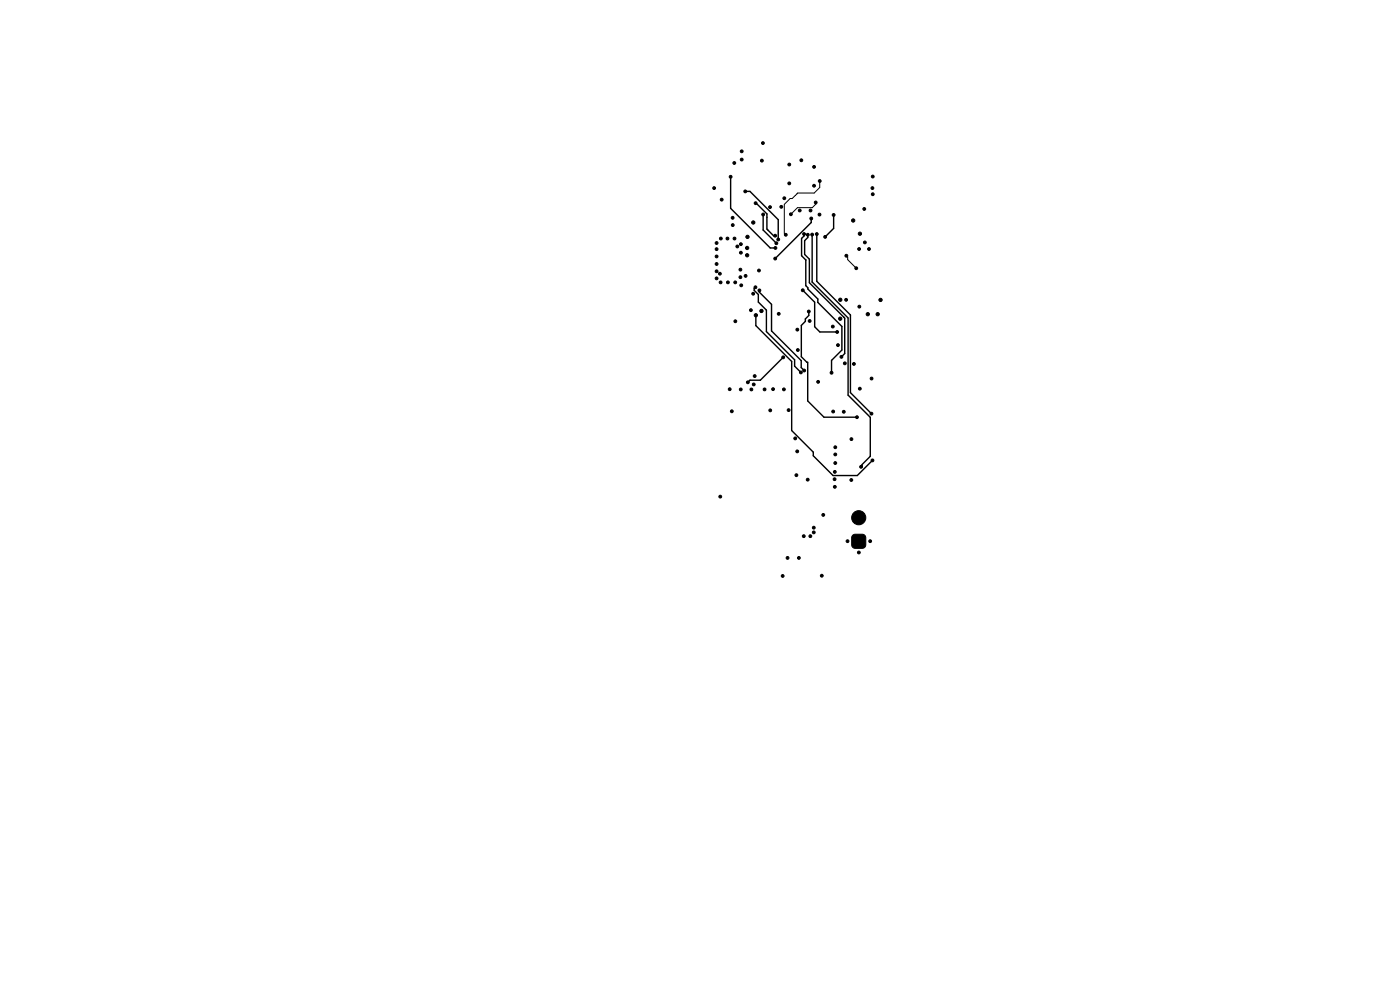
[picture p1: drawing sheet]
<svg xmlns="http://www.w3.org/2000/svg" width="297mm" height="210mm" viewBox="0 0 297 210" stroke-linecap="round" stroke-linejoin="round" font-family="sans-serif">
<g fill="#000" stroke="#000" stroke-width=".21">
<path d="M181 113.5l.4-.2h1.5l.6 .3 .2 .5v1.5l-.3 .6-.5 .1h-1.5l-.6-.3-.1-.4v-1.5z"/>
<circle cx="151.5" cy="39.9" r=".3"/>
<circle cx="155" cy="37.5" r=".3"/>
<circle cx="155.8" cy="34.6" r=".3"/>
<circle cx="157.3" cy="33.9" r=".3"/>
<circle cx="157.3" cy="32.1" r=".3"/>
<circle cx="161.6" cy="34.1" r=".3"/>
<circle cx="161.9" cy="30.3" r=".3"/>
<circle cx="167.4" cy="38.9" r=".3"/>
<circle cx="167.4" cy="34.9" r=".3"/>
<circle cx="170" cy="34" r=".3"/>
<circle cx="172.7" cy="39.4" r=".3"/>
<circle cx="172.7" cy="35.4" r=".3"/>
<circle cx="173.9" cy="38.4" r=".3"/>
<circle cx="185.1" cy="39.9" r=".3"/>
<circle cx="185.2" cy="37.5" r=".3"/>
<circle cx="152" cy="51.6" r=".3"/>
<circle cx="152" cy="54.4" r=".3"/>
<circle cx="152" cy="59" r=".3"/>
<circle cx="152" cy="52.9" r=".3"/>
<circle cx="152" cy="57.6" r=".3"/>
<circle cx="152" cy="56" r=".3"/>
<circle cx="152.7" cy="58.1" r=".3"/>
<circle cx="152.9" cy="59.9" r=".3"/>
<circle cx="152.9" cy="50.6" r=".3"/>
<circle cx="153.1" cy="42.3" r=".3"/>
<circle cx="154.3" cy="50.6" r=".3"/>
<circle cx="154.4" cy="59.9" r=".3"/>
<circle cx="155.4" cy="46.2" r=".3"/>
<circle cx="155.5" cy="47.7" r=".3"/>
<circle cx="155.8" cy="50.6" r=".3"/>
<circle cx="156" cy="59.9" r=".3"/>
<circle cx="156.4" cy="52.3" r=".3"/>
<circle cx="157.1" cy="57.2" r=".3"/>
<circle cx="157.1" cy="58.8" r=".3"/>
<circle cx="157.2" cy="53.6" r=".3"/>
<circle cx="157.2" cy="51.8" r=".3"/>
<circle cx="158.1" cy="40.6" r=".3"/>
<circle cx="158.2" cy="58.5" r=".3"/>
<circle cx="158.5" cy="54.2" r=".35"/>
<circle cx="158.5" cy="52.6" r=".35"/>
<circle cx="158.6" cy="50.3" r=".35"/>
<circle cx="159.8" cy="47.2" r=".35"/>
<circle cx="160.3" cy="43.1" r=".3"/>
<circle cx="161" cy="57.4" r=".3"/>
<circle cx="161.9" cy="45.5" r=".3"/>
<circle cx="163.4" cy="43.9" r=".3"/>
<circle cx="164.5" cy="50" r=".3"/>
<circle cx="164.5" cy="54.9" r=".3"/>
<circle cx="164.5" cy="52.6" r=".3"/>
<circle cx="164.7" cy="51.6" r=".3"/>
<circle cx="165.1" cy="50.8" r=".3"/>
<circle cx="165.7" cy="43.9" r=".3"/>
<circle cx="166.4" cy="42" r=".3"/>
<circle cx="166.7" cy="49.8" r=".3"/>
<circle cx="167.8" cy="45.5" r=".3"/>
<circle cx="169.7" cy="44.7" r=".3"/>
<circle cx="170.6" cy="49.7" r=".3"/>
<circle cx="171.4" cy="49.8" r=".3"/>
<circle cx="171.9" cy="44.7" r=".3"/>
<circle cx="172.1" cy="46.3" r=".3"/>
<circle cx="172.3" cy="49.8" r=".3"/>
<circle cx="173" cy="43" r=".3"/>
<circle cx="173.3" cy="49.7" r=".3"/>
<circle cx="173.9" cy="45.5" r=".3"/>
<circle cx="175" cy="50.3" r=".3"/>
<circle cx="176.9" cy="45.6" r=".3"/>
<circle cx="179.6" cy="54.3" r=".3"/>
<circle cx="181" cy="46.8" r=".35"/>
<circle cx="181.6" cy="56.9" r=".3"/>
<circle cx="182.3" cy="52.8" r=".3"/>
<circle cx="182.4" cy="49.6" r=".35"/>
<circle cx="183.3" cy="44.3" r=".3"/>
<circle cx="183.5" cy="51.4" r=".3"/>
<circle cx="184.3" cy="52.8" r=".3"/>
<circle cx="185.1" cy="41.2" r=".3"/>
<circle cx="156" cy="68.1" r=".3"/>
<circle cx="157.2" cy="60.5" r=".3"/>
<circle cx="159.3" cy="65.8" r=".3"/>
<circle cx="159.8" cy="62.3" r=".3"/>
<circle cx="160.1" cy="79.8" r=".3"/>
<circle cx="160.3" cy="60.9" r=".3"/>
<circle cx="160.3" cy="66.9" r=".35"/>
<circle cx="161.1" cy="61.6" r=".3"/>
<circle cx="161.5" cy="66" r=".35"/>
<circle cx="165.2" cy="66.6" r=".3"/>
<circle cx="166.2" cy="75.8" r=".3"/>
<circle cx="169.2" cy="69.9" r=".3"/>
<circle cx="169.2" cy="74.3" r=".3"/>
<circle cx="169.9" cy="79" r=".3"/>
<circle cx="170.3" cy="61.6" r=".3"/>
<circle cx="170.6" cy="78.6" r=".3"/>
<circle cx="171.6" cy="66.1" r=".3"/>
<circle cx="171.8" cy="68.1" r=".3"/>
<circle cx="176.4" cy="79.1" r=".3"/>
<circle cx="176.7" cy="69.3" r=".3"/>
<circle cx="177.6" cy="70.4" r=".3"/>
<circle cx="177.8" cy="73.2" r=".3"/>
<circle cx="178.3" cy="67.6" r=".35"/>
<circle cx="178.3" cy="63.6" r=".35"/>
<circle cx="178.5" cy="75.7" r=".3"/>
<circle cx="179.2" cy="77.1" r=".3"/>
<circle cx="179.5" cy="63.6" r=".3"/>
<circle cx="181.2" cy="77.2" r=".3"/>
<circle cx="182.3" cy="65" r=".3"/>
<circle cx="184.1" cy="66.7" r=".35"/>
<circle cx="186.2" cy="66.7" r=".35"/>
<circle cx="186.8" cy="63.6" r=".35"/>
<circle cx="154.8" cy="82.6" r=".3"/>
<circle cx="155.2" cy="87.3" r=".3"/>
<circle cx="157.2" cy="82.6" r=".3"/>
<circle cx="158.6" cy="81.1" r=".3"/>
<circle cx="159.4" cy="82.6" r=".3"/>
<circle cx="159.9" cy="81.6" r=".3"/>
<circle cx="162.2" cy="82.6" r=".3"/>
<circle cx="163.4" cy="87.1" r=".3"/>
<circle cx="164" cy="82.6" r=".3"/>
<circle cx="166.3" cy="82.6" r=".3"/>
<circle cx="167.3" cy="87" r=".3"/>
<circle cx="168.7" cy="93" r=".3"/>
<circle cx="169.1" cy="95.8" r=".3"/>
<circle cx="173.6" cy="81" r=".3"/>
<circle cx="176.7" cy="87.3" r=".3"/>
<circle cx="177.2" cy="94.9" r=".3"/>
<circle cx="177.2" cy="98.2" r=".3"/>
<circle cx="177.2" cy="96.4" r=".3"/>
<circle cx="179" cy="87.4" r=".3"/>
<circle cx="180.6" cy="93.1" r=".3"/>
<circle cx="181.8" cy="88.5" r=".3"/>
<circle cx="182.4" cy="82.4" r=".3"/>
<circle cx="182.7" cy="99" r=".3"/>
<circle cx="184.9" cy="87.8" r=".3"/>
<circle cx="184.9" cy="80.3" r=".3"/>
<circle cx="185.1" cy="97.7" r=".3"/>
<circle cx="152.8" cy="105.4" r=".3"/>
<circle cx="167.1" cy="118.4" r=".3"/>
<circle cx="168.9" cy="100.8" r=".3"/>
<circle cx="169.5" cy="118.4" r=".3"/>
<circle cx="170.5" cy="113.7" r=".3"/>
<circle cx="171.3" cy="101.7" r=".3"/>
<circle cx="171.9" cy="113.7" r=".3"/>
<circle cx="172.6" cy="111.9" r=".3"/>
<circle cx="172.6" cy="112.9" r=".3"/>
<circle cx="174.6" cy="109.2" r=".3"/>
<circle cx="177" cy="101.7" r=".3"/>
<circle cx="177.1" cy="103.3" r=".3"/>
<circle cx="177.1" cy="100.1" r=".3"/>
<circle cx="179.8" cy="114.8" r=".3"/>
<circle cx="180.6" cy="101.8" r=".3"/>
<circle cx="182.2" cy="109.8" r="1.5"/>
<circle cx="182.2" cy="117.2" r=".3"/>
<circle cx="184.6" cy="114.8" r=".3"/>
<circle cx="166" cy="122.2" r=".3"/>
<circle cx="174.3" cy="122.1" r=".3"/>
</g>
<g fill="none" stroke="#000" stroke-width=".3">
<path d="M155 37.5v6.7l8.4 8.4h1.1M158.1 40.6h1l6 6v4.2M160.3 43.1l2.4 2.3v3.2l1.4 1.4h.3M161.9 45.5v3.3l2.8 2.8M170.6 49.6v.4l-.5 .6v3.7l.9 .8M170.9 55.2v5.4l.5 .4v.3l2.1 2.1v.8l5.1 5.1v5l-2.2 2.1v2.7M171 55.1l-.1 .1M171.4 49.8v.6l-.7 .7v2.9l1 1v5l7.5 7.5v7.5l-.7 .7M172.1 46.4v.8l-7.7 7.7M172.3 49.8v10l7.6 7.7v16.3l4.7 4.7v8.3l-1.7 1.8v.2l-.2 .2M173.3 49.7v10l7.1 7.1v16.5l4.5 4.5M176.8 45.6v2.9l-1.8 1.8"/>
<path d="M160.3 60.9l-.3 .3v.4l.9 .9v1.6l1.7 1.7v4.5l6 6v1.4l1.3 1.3M160.3 66.9v2.2l7.7 7.6v14.6l4.5 4.6v.8l4.2 4.2h5.2l3.2-3.2M161.1 61.6v.4l2.6 2.6v5.6l6.3 6.3v1.5l.6 .6M166.1 75.8l-4.8 4.9h-2.2l-.5 .4M170.3 61.6l2.5 2.5v5.2l1.1 1.1h3.7M171.6 66.1v.8l-.7 .8v.5l-.9 .8v6.7l1.2 1.2h.1v8.1l3.5 3.5h7M179 67.3h.1M185.1 97.7h.1"/>
</g>
<path d="M173.9 38.4v1.4l-1.2 1.2h-3.5l-1.1 1.1h-.5l-1.2 1.3v6.1l.3 .3M169.1 41.1h.1M172.3 44h-3.1l-1.4 1.5M172.3 44v.1M173 43v.3l-.7 .8M179.5 54.3l.3 .2v.6l1.8 1.8" fill="none" stroke="#000" stroke-width=".21"/>
</svg>
